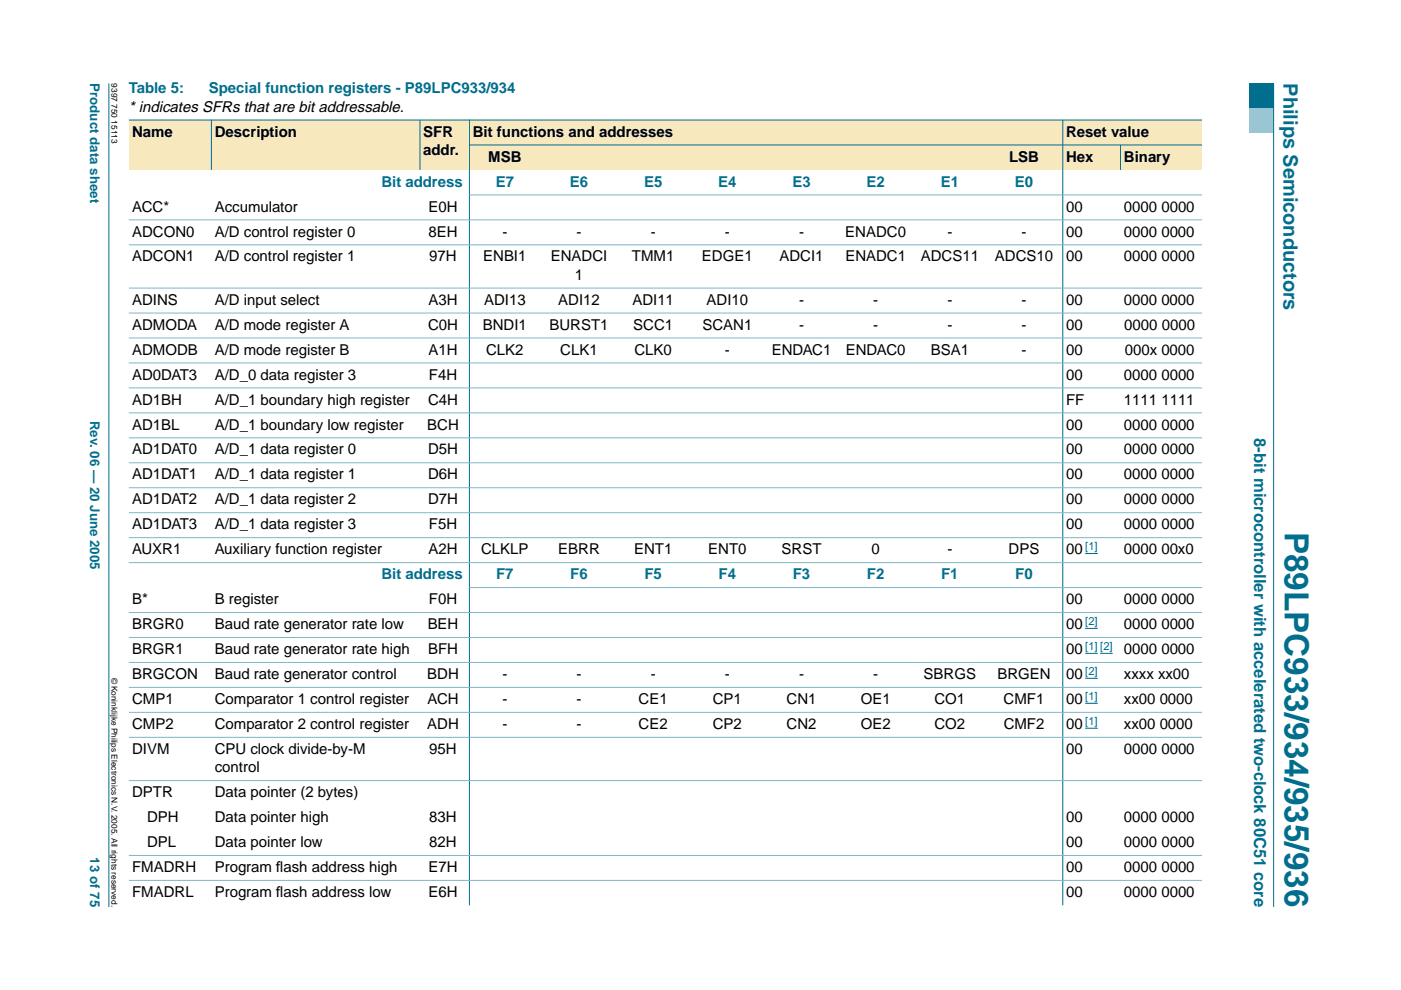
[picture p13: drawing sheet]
<svg xmlns="http://www.w3.org/2000/svg" width="297mm" height="210mm" viewBox="0 0 297 210" stroke-linecap="round" stroke-linejoin="round" font-family="sans-serif">
<defs><g id="words">
<text font-size="7.1" fill="#006e8c" x="272.4" y="112.7" transform="rotate(90 272.4 112.7)">P89LPC933/934/935/936</text>
<text font-size="4.2" fill="#006e8c" x="272.2" y="17.7" transform="rotate(90 272.2 17.7)">Philips Semiconductors</text>
<text font-size="3.5" fill="#006e8c" x="265.9" y="92.9" transform="rotate(90 265.9 92.9)">8-bit microcontroller with accelerated two-clock 80C51 core</text>
<g font-size="3.2" fill="#006e8c">
<text x="27.3" y="19.8">Table 5:</text>
<text x="44.3" y="19.8">Special function registers - P89LPC933/934</text>
<text x="80.9" y="39.6">Bit address</text>
<text x="105.1" y="39.6">E7</text>
<text x="120.8" y="39.6">E6</text>
<text x="136.5" y="39.6">E5</text>
<text x="152.3" y="39.6">E4</text>
<text x="168" y="39.6">E3</text>
<text x="183.7" y="39.6">E2</text>
<text x="199.4" y="39.6">E1</text>
<text x="215.2" y="39.6">E0</text>
<text x="80.9" y="122.8">Bit address</text>
<text x="105.2" y="122.8">F7</text>
<text x="120.9" y="122.8">F6</text>
<text x="136.6" y="122.8">F5</text>
<text x="152.4" y="122.8">F4</text>
<text x="168.1" y="122.8">F3</text>
<text x="183.8" y="122.8">F2</text>
<text x="199.5" y="122.8">F1</text>
<text x="215.3" y="122.8">F0</text>
</g>
<g font-size="3.2">
<text x="27.3" y="23.7">* indicates SFRs that are bit addressable.</text>
<text x="28" y="29">Name</text>
<text x="45.5" y="29">Description</text>
<text x="89.8" y="29">SFR</text>
<text x="100.2" y="29">Bit functions and addresses</text>
<text x="226" y="29">Reset value</text>
<text x="89.8" y="32.9">addr.</text>
<text x="103.5" y="34.3">MSB</text>
<text x="213.9" y="34.3">LSB</text>
<text x="226" y="34.3">Hex</text>
<text x="238.3" y="34.3">Binary</text>
<text x="28" y="44.9">ACC*</text>
<text x="45.5" y="44.9">Accumulator</text>
<text x="90.9" y="44.9">E0H</text>
<text x="226" y="44.9">00</text>
<text x="238.3" y="44.9">0000 0000</text>
<text x="28" y="50.1">ADCON0</text>
<text x="45.5" y="50.1">A/D control register 0</text>
<text x="90.8" y="50.1">8EH</text>
<text x="106.5" y="50.1">-</text>
<text x="122.2" y="50.1">-</text>
<text x="138" y="50.1">-</text>
<text x="153.7" y="50.1">-</text>
<text x="169.4" y="50.1">-</text>
<text x="179.2" y="50.1">ENADC0</text>
<text x="200.9" y="50.1">-</text>
<text x="216.6" y="50.1">-</text>
<text x="226" y="50.1">00</text>
<text x="238.3" y="50.1">0000 0000</text>
<text x="28" y="55.4">ADCON1</text>
<text x="45.5" y="55.4">A/D control register 1</text>
<text x="91" y="55.4">97H</text>
<text x="102.4" y="55.4">ENBI1</text>
<text x="116.8" y="55.4">ENADCI</text>
<text x="121.9" y="59.3">1</text>
<text x="134" y="55.4">TMM1</text>
<text x="148.8" y="55.4">EDGE1</text>
<text x="165.3" y="55.4">ADCI1</text>
<text x="179.2" y="55.4">ENADC1</text>
<text x="195.2" y="55.4">ADCS11</text>
<text x="210.9" y="55.4">ADCS10</text>
<text x="226" y="55.4">00</text>
<text x="238.3" y="55.4">0000 0000</text>
<text x="28" y="64.6">ADINS</text>
<text x="45.5" y="64.6">A/D input select</text>
<text x="90.8" y="64.6">A3H</text>
<text x="102.6" y="64.6">ADI13</text>
<text x="118.4" y="64.6">ADI12</text>
<text x="134.1" y="64.6">ADI11</text>
<text x="149.8" y="64.6">ADI10</text>
<text x="169.4" y="64.6">-</text>
<text x="185.1" y="64.6">-</text>
<text x="200.9" y="64.6">-</text>
<text x="216.6" y="64.6">-</text>
<text x="226" y="64.6">00</text>
<text x="238.3" y="64.6">0000 0000</text>
<text x="28" y="69.9">ADMODA</text>
<text x="45.5" y="69.9">A/D mode register A</text>
<text x="90.8" y="69.9">C0H</text>
<text x="102.4" y="69.9">BNDI1</text>
<text x="116.5" y="69.9">BURST1</text>
<text x="134.3" y="69.9">SCC1</text>
<text x="148.9" y="69.9">SCAN1</text>
<text x="169.4" y="69.9">-</text>
<text x="185.1" y="69.9">-</text>
<text x="200.9" y="69.9">-</text>
<text x="216.6" y="69.9">-</text>
<text x="226" y="69.9">00</text>
<text x="238.4" y="69.9">0000 0000</text>
<text x="28" y="75.2">ADMODB</text>
<text x="45.5" y="75.2">A/D mode register B</text>
<text x="90.8" y="75.2">A1H</text>
<text x="103.1" y="75.2">CLK2</text>
<text x="118.8" y="75.2">CLK1</text>
<text x="134.5" y="75.2">CLK0</text>
<text x="153.7" y="75.2">-</text>
<text x="163.6" y="75.2">ENDAC1</text>
<text x="179.3" y="75.2">ENDAC0</text>
<text x="197.3" y="75.2">BSA1</text>
<text x="216.6" y="75.2">-</text>
<text x="226" y="75.2">00</text>
<text x="238.5" y="75.2">000x 0000</text>
<text x="28" y="80.5">AD0DAT3</text>
<text x="45.5" y="80.5">A/D_0 data register 3</text>
<text x="90.9" y="80.5">F4H</text>
<text x="226" y="80.5">00</text>
<text x="238.3" y="80.5">0000 0000</text>
<text x="28" y="85.8">AD1BH</text>
<text x="45.5" y="85.8">A/D_1 boundary high register</text>
<text x="90.8" y="85.8">C4H</text>
<text x="226" y="85.8">FF</text>
<text x="238.3" y="85.8">1111 1111</text>
<text x="28" y="91.1">AD1BL</text>
<text x="45.5" y="91.1">A/D_1 boundary low register</text>
<text x="90.6" y="91.1">BCH</text>
<text x="226" y="91.1">00</text>
<text x="238.3" y="91.1">0000 0000</text>
<text x="28" y="96.4">AD1DAT0</text>
<text x="28" y="101.7">AD1DAT1</text>
<text x="45.5" y="96.4">A/D_1 data register 0</text>
<text x="45.5" y="101.7">A/D_1 data register 1</text>
<text x="90.8" y="96.4">D5H</text>
<text x="90.8" y="101.7">D6H</text>
<text x="226" y="96.4">00</text>
<text x="226" y="101.7">00</text>
<text x="238.3" y="96.4">0000 0000</text>
<text x="238.3" y="101.7">0000 0000</text>
<text x="28" y="106.9">AD1DAT2</text>
<text x="45.5" y="106.9">A/D_1 data register 2</text>
<text x="90.8" y="106.9">D7H</text>
<text x="226" y="106.9">00</text>
<text x="238.3" y="106.9">0000 0000</text>
<text x="28" y="112.2">AD1DAT3</text>
<text x="45.5" y="112.2">A/D_1 data register 3</text>
<text x="90.9" y="112.2">F5H</text>
<text x="226" y="112.2">00</text>
<text x="238.3" y="112.2">0000 0000</text>
<text x="28" y="117.5">AUXR1</text>
<text x="45.5" y="117.5">Auxiliary function register</text>
<text x="90.9" y="117.5">A2H</text>
<text x="102" y="117.5">CLKLP</text>
<text x="118.4" y="117.5">EBRR</text>
<text x="134.4" y="117.5">ENT1</text>
<text x="150.2" y="117.5">ENT0</text>
<text x="165.7" y="117.5">SRST</text>
<text x="184.8" y="117.5">0</text>
<text x="200.9" y="117.5">-</text>
<text x="213.9" y="117.5">DPS</text>
<text x="226" y="117.5">00</text>
<text x="238.3" y="117.5">0000 00x0</text>
<text x="28" y="128.1">B*</text>
<text x="45.5" y="128.1">B register</text>
<text x="90.9" y="128.1">F0H</text>
<text x="226" y="128.1">00</text>
<text x="238.3" y="128.1">0000 0000</text>
<text x="28" y="133.4">BRGR0</text>
<text x="45.5" y="133.4">Baud rate generator rate low</text>
<text x="90.7" y="133.4">BEH</text>
<text x="226" y="133.4">00</text>
<text x="238.3" y="133.4">0000 0000</text>
<text x="28" y="138.7">BRGR1</text>
<text x="28" y="144">BRGCON</text>
<text x="45.5" y="138.7">Baud rate generator rate high</text>
<text x="45.5" y="144">Baud rate generator control</text>
<text x="90.6" y="144">BDH</text>
<text x="90.8" y="138.7">BFH</text>
<text x="106.5" y="144">-</text>
<text x="122.2" y="144">-</text>
<text x="138" y="144">-</text>
<text x="153.7" y="144">-</text>
<text x="169.4" y="144">-</text>
<text x="185.1" y="144">-</text>
<text x="195.8" y="144">SBRGS</text>
<text x="211.5" y="144">BRGEN</text>
<text x="226" y="138.7">00</text>
<text x="226" y="144">00</text>
<text x="238.3" y="138.7">0000 0000</text>
<text x="238.3" y="144">xxxx xx00</text>
<text x="28" y="149.3">CMP1</text>
<text x="45.5" y="149.3">Comparator 1 control register</text>
<text x="90.6" y="149.3">ACH</text>
<text x="106.5" y="149.3">-</text>
<text x="122.2" y="149.3">-</text>
<text x="135.4" y="149.3">CE1</text>
<text x="151.1" y="149.3">CP1</text>
<text x="166.8" y="149.3">CN1</text>
<text x="182.5" y="149.3">OE1</text>
<text x="198.1" y="149.3">CO1</text>
<text x="212.8" y="149.3">CMF1</text>
<text x="226" y="149.3">00</text>
<text x="238.3" y="149.3">xx00 0000</text>
<text x="28" y="154.6">CMP2</text>
<text x="45.5" y="154.6">Comparator 2 control register</text>
<text x="90.6" y="154.6">ADH</text>
<text x="106.5" y="154.6">-</text>
<text x="122.2" y="154.6">-</text>
<text x="135.4" y="154.6">CE2</text>
<text x="151.1" y="154.6">CP2</text>
<text x="166.8" y="154.6">CN2</text>
<text x="182.5" y="154.6">OE2</text>
<text x="198.1" y="154.6">CO2</text>
<text x="212.8" y="154.6">CMF2</text>
<text x="226" y="154.6">00</text>
<text x="238.3" y="154.6">xx00 0000</text>
<text x="28" y="159.9">DIVM</text>
<text x="45.5" y="159.9">CPU clock divide-by-M</text>
<text x="91" y="159.9">95H</text>
<text x="226" y="159.9">00</text>
<text x="238.3" y="159.9">0000 0000</text>
<text x="45.5" y="163.7">control</text>
<text x="28" y="169">DPTR</text>
<text x="45.5" y="169">Data pointer (2 bytes)</text>
<text x="31.2" y="174.3">DPH</text>
<text x="31.2" y="179.6">DPL</text>
<text x="45.5" y="174.3">Data pointer high</text>
<text x="45.5" y="179.6">Data pointer low</text>
<text x="91" y="174.3">83H</text>
<text x="91" y="179.6">82H</text>
<text x="226" y="174.3">00</text>
<text x="226" y="179.6">00</text>
<text x="238.3" y="174.3">0000 0000</text>
<text x="238.3" y="179.6">0000 0000</text>
<text x="28" y="184.9">FMADRH</text>
<text x="45.5" y="184.9">Program f</text>
<text x="58.5" y="184.9">lash address high</text>
<text x="90.8" y="184.9">E7H</text>
<text x="226" y="184.9">00</text>
<text x="238.3" y="184.9">0000 0000</text>
<text x="28" y="190.2">FMADRL</text>
<text x="45.5" y="190.2">Program f</text>
<text x="58.5" y="190.2">lash address low</text>
<text x="90.8" y="190.2">E6H</text>
<text x="226" y="190.2">00</text>
<text x="238.3" y="190.2">0000 0000</text>
</g>
<g font-size="2.8" fill="#006e8c">
<text x="19.1" y="17.7" transform="rotate(90 19.1 17.7)">Product data sheet</text>
<text x="19.1" y="89.2" transform="rotate(90 19.1 89.2)">Rev. 06 — 20 June 2005</text>
<text x="19.1" y="181.8" transform="rotate(90 19.1 181.8)">13 of 75</text>
</g>
<g font-size="2.4" fill="#00f">
<text x="230.1" y="116.6">[1]</text>
<text x="230.1" y="132.4">[2]</text>
<text x="230.1" y="137.7">[1] [2]</text>
<text x="230.1" y="143">[2]</text>
<text x="230.1" y="148.3">[1]</text>
<text x="230.1" y="153.6">[1]</text>
</g>
<g font-size="1.8">
<text x="23.7" y="17.7" transform="rotate(90 23.7 17.7)">9397 750 15113</text>
<text x="23.7" y="143.7" transform="rotate(90 23.7 143.7)">© Koninklijke Philips Electronics N.V. 2005. All rights reserved.</text>
</g>
</g></defs>
<path d="M23.1 17.7v174.6z" fill="#006e8c" stroke="#006e8c" stroke-width=".21"/>
<path d="M264.7 17.7h5.3v5.3h-5.3z" fill-rule="evenodd" fill="#006e8c"/>
<path d="M264.7 23h5.3v5.3h-5.3z" fill-rule="evenodd" fill="#96c4d6"/>
<path d="M270 17.7v174.6z" fill="#006e8c" stroke="#006e8c" stroke-width=".21"/>
<g fill="#f7e8bd">
<path d="M27.3 25.4h17.5v10.6h-17.5z" fill-rule="evenodd"/>
<path d="M44.8 25.4h44.2v10.6h-44.2z" fill-rule="evenodd"/>
<path d="M89 25.4h10.5v10.6h-10.5z" fill-rule="evenodd"/>
<path d="M99.5 25.4h125.8v5.3h-125.8z" fill-rule="evenodd"/>
<path d="M225.3 25.4h29.6v5.3h-29.6z" fill-rule="evenodd"/>
<path d="M99.5 30.7h15.8v5.3h-15.8z" fill-rule="evenodd"/>
<path d="M115.3 30.7h15.7v5.3h-15.7z" fill-rule="evenodd"/>
<path d="M131 30.7h15.7v5.3h-15.7z" fill-rule="evenodd"/>
<path d="M146.7 30.7h15.7v5.3h-15.7z" fill-rule="evenodd"/>
<path d="M162.4 30.7h15.8v5.3h-15.8z" fill-rule="evenodd"/>
<path d="M178.2 30.7h15.7v5.3h-15.7z" fill-rule="evenodd"/>
<path d="M193.9 30.7h15.7v5.3h-15.7z" fill-rule="evenodd"/>
<path d="M209.6 30.7h15.7v5.3h-15.7z" fill-rule="evenodd"/>
<path d="M225.3 30.7h12.3v5.3h-12.3z" fill-rule="evenodd"/>
<path d="M237.6 30.7h17.3v5.3h-17.3z" fill-rule="evenodd"/>
</g>
<path d="M230.1 117.4h2.6M230.1 133.2h2.6M230.1 138.5h2.6M233.3 138.5h2.6M230.1 143.8h2.6M230.1 149.1h2.6M230.1 154.4h2.6" fill="none" stroke="#00f" stroke-width=".21"/>
<g fill="#006e8c" stroke="#006e8c" stroke-width=".21">
<path d="M44.8 25.4v10.6z"/>
<path d="M89 25.4v10.6z"/>
<path d="M99.5 25.4v166.6z"/>
<path d="M225.3 25.4v166.6z"/>
<path d="M237.6 30.7v5.3z"/>
<path d="M27.3 25.4h227.6z"/>
<path d="M99.5 30.7h155.4z"/>
</g>
<g fill="#80b6c6" stroke="#80b6c6" stroke-width=".21">
<path d="M99.5 41.3h155.4z"/>
<path d="M27.3 46.6h227.6z"/>
<path d="M27.3 51.9h227.6z"/>
<path d="M27.3 61.1h227.6z"/>
<path d="M27.3 66.4h227.6z"/>
<path d="M27.3 71.7h227.6z"/>
<path d="M27.3 77h227.6z"/>
<path d="M27.3 82.2h227.6z"/>
<path d="M27.3 87.5h227.6z"/>
<path d="M27.3 92.8h227.6z"/>
<path d="M27.3 98.1h227.6z"/>
<path d="M27.3 103.4h227.6z"/>
<path d="M27.3 108.7h227.6z"/>
<path d="M27.3 114h227.6z"/>
<path d="M27.3 119.3h227.6z"/>
<path d="M99.5 124.6h155.4z"/>
<path d="M27.3 129.9h227.6z"/>
<path d="M27.3 135.2h227.6z"/>
<path d="M27.3 140.5h227.6z"/>
<path d="M27.3 145.7h227.6z"/>
<path d="M27.3 151h227.6z"/>
<path d="M27.3 156.3h227.6z"/>
<path d="M27.3 165.5h227.6z"/>
<path d="M27.3 181.4h227.6z"/>
<path d="M27.3 186.7h227.6z"/>
</g>
<use href="#words"/>
</svg>
